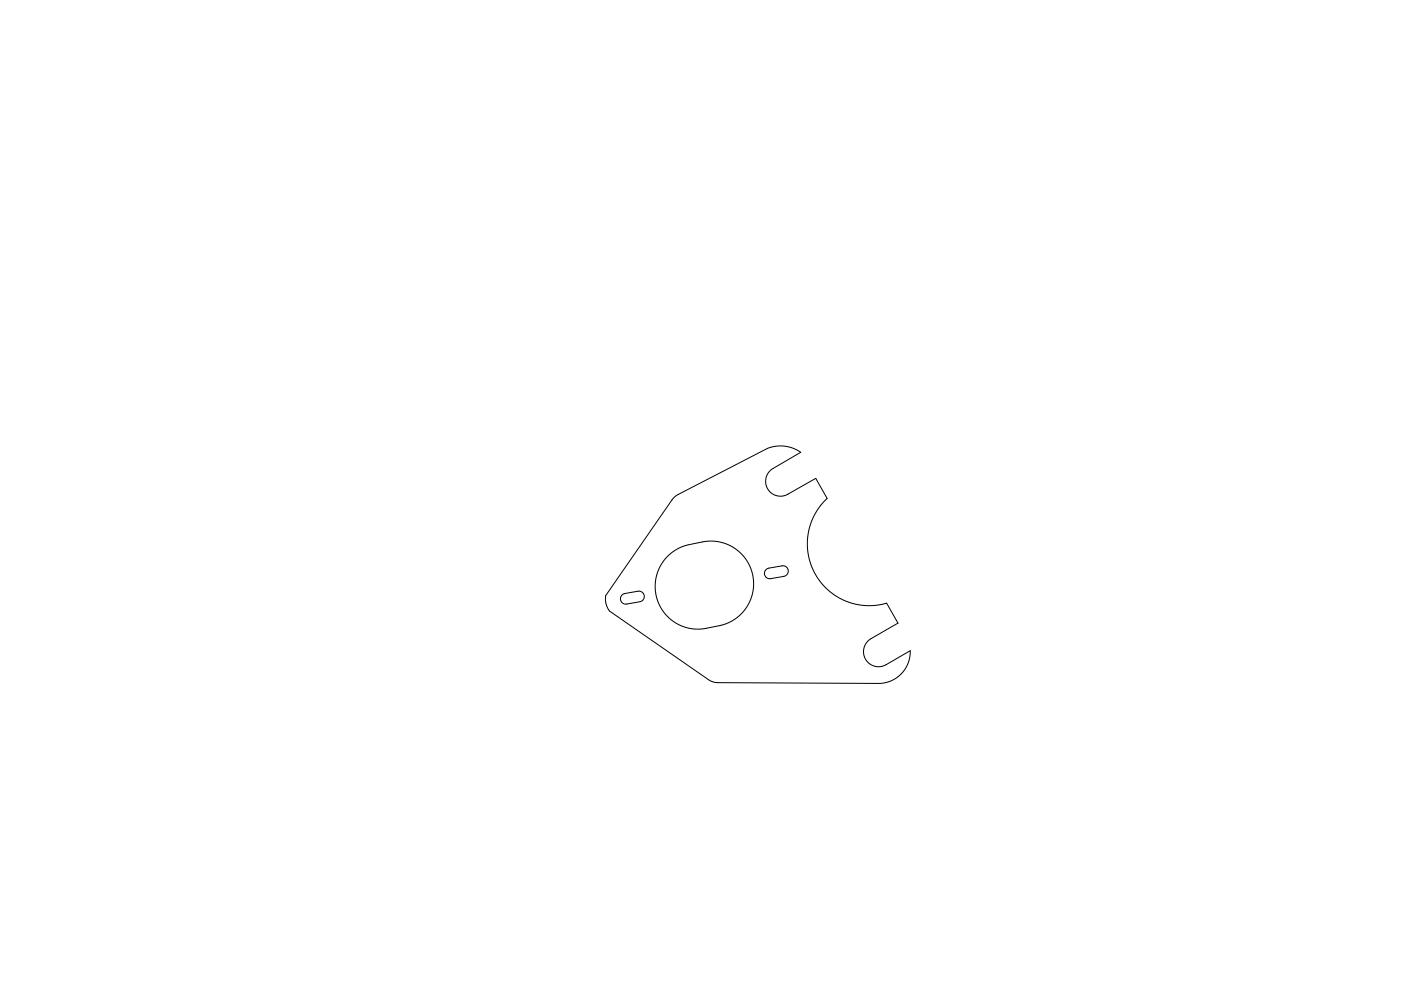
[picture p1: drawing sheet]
<svg xmlns="http://www.w3.org/2000/svg" width="420mm" height="297mm" viewBox="0 0 420 297" stroke-linecap="round" stroke-linejoin="round" font-family="sans-serif">
<path d="M201.9 149.3l1.4-1 27.3-14.1 2.6-.5 2.3 .1 2.6 .6 2 1.1-8.5 5-.9 .9-.7 1.1-.4 1.2 .1 1.3 .3 1.2 .7 1.1 1.3 .9 1.4 .5h1.5l1.2-.4 8.5-4.9 3.5 6-2.2 2.4-1.7 2.7-1 2.3-.7 2.6-.4 2.8 .1 2.9 .5 2.7 1.1 2.9 1.6 2.8 1.8 2.2 2.5 2.3 3 1.7 2.7 1.1 3.9 .7h3.2l3.4-.7 3.4 6-8.8 5.2-.8 .8-.5 1.2-.2 .9 .1 1.5 .6 1.4 1.2 1.3 1.4 .6 1.5 .1 1.8-.5 7.4-4.2-.5 3.1-1.4 2.8-1.5 1.6-1.5 1.1-2.2 .8-2 .4-49.7-.4-1.7-.7-29.7-20.6-1.1-2.3v-2.4zM186.5 178.4l.8-.5 4.4-.7 1.1 .6 .4 1.2-.3 .8-.8 .5-4.6 .8-.9-.4-.4-.7-.1-.8zM200.5 166.5l1.8-1.5 2.4-1.2 7.4-1.6h2l2.2 .4 2.3 .8 2 1.1 1.7 1.4 1.6 2.1 1.2 2.3 .7 2.4 .2 2.5-.3 2.6-.7 2.2-1.3 2.3-2.2 2.5-2.6 1.6-2.3 .9-5 1.1-3 .2-2-.3-2.3-.7-2.2-1.2-2.1-1.8-1.7-2.2-1.3-2.8-.5-2.8 .1-2.9 .7-2.7 1.4-2.6zM229.7 170.7l.9-.4 4.5-.7 1 .6 .3 1.2-.3 .8-.8 .5-4.7 .8-.7-.3-.5-.7-.1-.9z" fill="none" stroke="#000" stroke-width=".3"/>
</svg>
